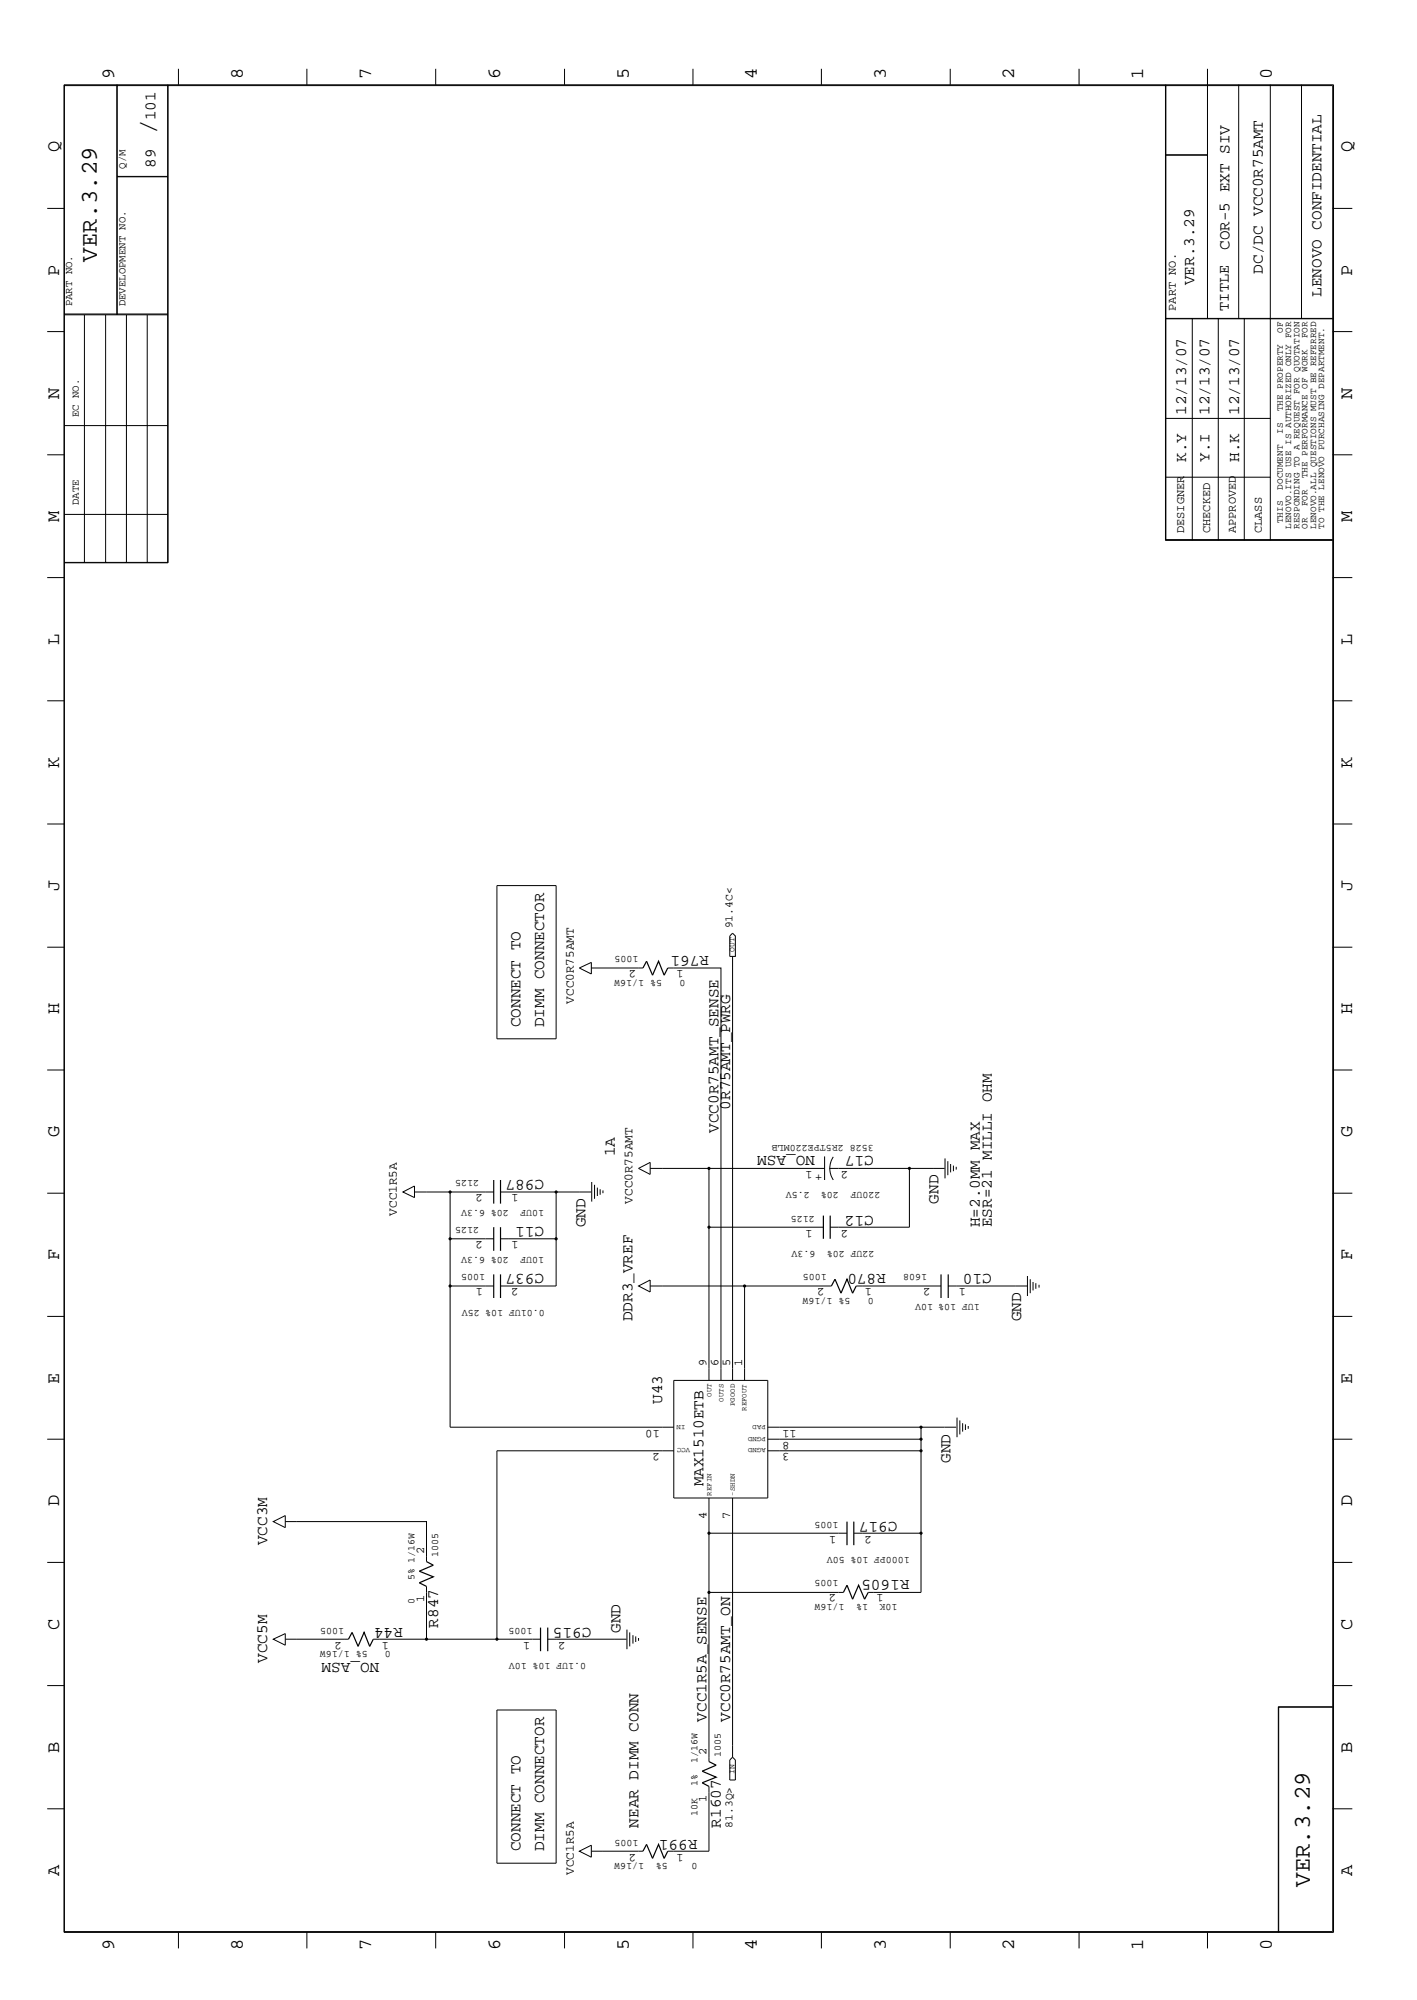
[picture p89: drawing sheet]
<svg xmlns="http://www.w3.org/2000/svg" width="300mm" height="423mm" viewBox="0 0 300 423" stroke-linecap="round" stroke-linejoin="round" font-family="sans-serif">
<defs><g id="words">
<text font-size="5.2" x="32.9" y="28.4" transform="rotate(-90 32.9 28.4)">/</text>
<g font-size="5.1">
<text x="20.5" y="55.4" transform="rotate(-90 20.5 55.4)">VER.3.29</text>
<text x="277.2" y="399.4" transform="rotate(-90 277.2 399.4)">VER.3.29</text>
</g>
<g font-size="4">
<text x="24.1" y="16.7" transform="rotate(-90 24.1 16.7)">9</text>
<text x="51.4" y="16.7" transform="rotate(-90 51.4 16.7)">8</text>
<text x="78.6" y="16.7" transform="rotate(-90 78.6 16.7)">7</text>
<text x="105.8" y="16.7" transform="rotate(-90 105.8 16.7)">6</text>
<text x="133.1" y="16.7" transform="rotate(-90 133.1 16.7)">5</text>
<text x="160.2" y="16.7" transform="rotate(-90 160.2 16.7)">4</text>
<text x="187.5" y="16.7" transform="rotate(-90 187.5 16.7)">3</text>
<text x="214.6" y="16.7" transform="rotate(-90 214.6 16.7)">2</text>
<text x="241.9" y="16.7" transform="rotate(-90 241.9 16.7)">1</text>
<text x="269.2" y="16.7" transform="rotate(-90 269.2 16.7)">0</text>
<text x="12.5" y="32.3" transform="rotate(-90 12.5 32.3)">Q</text>
<text x="286.2" y="32.3" transform="rotate(-90 286.2 32.3)">Q</text>
<text x="12.5" y="58.3" transform="rotate(-90 12.5 58.3)">P</text>
<text x="286.2" y="58.3" transform="rotate(-90 286.2 58.3)">P</text>
<text x="12.5" y="84.4" transform="rotate(-90 12.5 84.4)">N</text>
<text x="286.2" y="84.4" transform="rotate(-90 286.2 84.4)">N</text>
<text x="12.5" y="110.5" transform="rotate(-90 12.5 110.5)">M</text>
<text x="286.2" y="110.5" transform="rotate(-90 286.2 110.5)">M</text>
<text x="12.5" y="136.5" transform="rotate(-90 12.5 136.5)">L</text>
<text x="286.2" y="136.5" transform="rotate(-90 286.2 136.5)">L</text>
<text x="12.5" y="162.6" transform="rotate(-90 12.5 162.6)">K</text>
<text x="286.2" y="162.6" transform="rotate(-90 286.2 162.6)">K</text>
<text x="12.5" y="188.6" transform="rotate(-90 12.5 188.6)">J</text>
<text x="286.2" y="188.6" transform="rotate(-90 286.2 188.6)">J</text>
<text x="12.5" y="214.7" transform="rotate(-90 12.5 214.7)">H</text>
<text x="286.2" y="214.7" transform="rotate(-90 286.2 214.7)">H</text>
<text x="12.5" y="240.7" transform="rotate(-90 12.5 240.7)">G</text>
<text x="286.2" y="240.7" transform="rotate(-90 286.2 240.7)">G</text>
<text x="12.5" y="266.8" transform="rotate(-90 12.5 266.8)">F</text>
<text x="286.2" y="266.8" transform="rotate(-90 286.2 266.8)">F</text>
<text x="12.5" y="292.9" transform="rotate(-90 12.5 292.9)">E</text>
<text x="286.2" y="292.9" transform="rotate(-90 286.2 292.9)">E</text>
<text x="12.5" y="318.9" transform="rotate(-90 12.5 318.9)">D</text>
<text x="286.2" y="318.9" transform="rotate(-90 286.2 318.9)">D</text>
<text x="12.5" y="344.9" transform="rotate(-90 12.5 344.9)">C</text>
<text x="286.2" y="344.9" transform="rotate(-90 286.2 344.9)">C</text>
<text x="12.5" y="371" transform="rotate(-90 12.5 371)">B</text>
<text x="286.2" y="371" transform="rotate(-90 286.2 371)">B</text>
<text x="12.5" y="397" transform="rotate(-90 12.5 397)">A</text>
<text x="286.2" y="397" transform="rotate(-90 286.2 397)">A</text>
<text x="24.1" y="412.7" transform="rotate(-90 24.1 412.7)">9</text>
<text x="51.4" y="412.7" transform="rotate(-90 51.4 412.7)">8</text>
<text x="78.6" y="412.7" transform="rotate(-90 78.6 412.7)">7</text>
<text x="105.8" y="412.7" transform="rotate(-90 105.8 412.7)">6</text>
<text x="133.1" y="412.7" transform="rotate(-90 133.1 412.7)">5</text>
<text x="160.2" y="412.7" transform="rotate(-90 160.2 412.7)">4</text>
<text x="187.5" y="412.7" transform="rotate(-90 187.5 412.7)">3</text>
<text x="214.6" y="412.7" transform="rotate(-90 214.6 412.7)">2</text>
<text x="241.9" y="412.7" transform="rotate(-90 241.9 412.7)">1</text>
<text x="269.2" y="412.7" transform="rotate(-90 269.2 412.7)">0</text>
</g>
<g font-size="3.4">
<text x="32.9" y="25.5" transform="rotate(-90 32.9 25.5)">101</text>
<text x="32.9" y="35.5" transform="rotate(-90 32.9 35.5)">89</text>
<text x="260.2" y="52.9" transform="rotate(-90 260.2 52.9)">COR-5 EXT SIV</text>
<text x="267.2" y="57.9" transform="rotate(-90 267.2 57.9)">DC/DC VCC0R75AMT</text>
<text x="252.7" y="60.4" transform="rotate(-90 252.7 60.4)">VER.3.29</text>
<text x="279.7" y="62.8" transform="rotate(-90 279.7 62.8)">LENOVO CONFIDENTIAL</text>
<text x="251" y="87.8" transform="rotate(-90 251 87.8)">12/13/07</text>
<text x="255.9" y="87.8" transform="rotate(-90 255.9 87.8)">12/13/07</text>
<text x="262.2" y="87.8" transform="rotate(-90 262.2 87.8)">12/13/07</text>
<text x="251" y="97.8" transform="rotate(-90 251 97.8)">K.Y</text>
<text x="255.9" y="97.8" transform="rotate(-90 255.9 97.8)">Y.I</text>
<text x="262.2" y="97.8" transform="rotate(-90 262.2 97.8)">H.K</text>
<text x="150" y="202.4" transform="rotate(-180 150 202.4)">R761</text>
<text x="110.2" y="217.4" transform="rotate(-90 110.2 217.4)">CONNECT TO</text>
<text x="115.1" y="217.4" transform="rotate(-90 115.1 217.4)">DIMM CONNECTOR</text>
<text x="152.1" y="239.8" transform="rotate(-90 152.1 239.8)">VCC0R75AMT_SENSE</text>
<text x="154.5" y="234.9" transform="rotate(-90 154.5 234.9)">0R75AMT_PWRG</text>
<text x="130.1" y="244.8" transform="rotate(-90 130.1 244.8)">1A</text>
<text x="172.5" y="244.8" transform="rotate(-180 172.5 244.8)">NO_ASM</text>
<text x="184.9" y="244.8" transform="rotate(-180 184.9 244.8)">C17</text>
<text x="115.1" y="249.8" transform="rotate(-180 115.1 249.8)">C987</text>
<text x="184.9" y="257.3" transform="rotate(-180 184.9 257.3)">C12</text>
<text x="198.6" y="254.8" transform="rotate(-90 198.6 254.8)">GND</text>
<text x="115.1" y="259.8" transform="rotate(-180 115.1 259.8)">C11</text>
<text x="123.9" y="259.8" transform="rotate(-90 123.9 259.8)">GND</text>
<text x="207.3" y="259.8" transform="rotate(-90 207.3 259.8)">H=2.0MM MAX</text>
<text x="209.9" y="259.8" transform="rotate(-90 209.9 259.8)">ESR=21 MILLI OHM</text>
<text x="115.1" y="269.7" transform="rotate(-180 115.1 269.7)">C937</text>
<text x="187.5" y="269.7" transform="rotate(-180 187.5 269.7)">R870</text>
<text x="209.9" y="269.7" transform="rotate(-180 209.9 269.7)">C10</text>
<text x="133.9" y="279.7" transform="rotate(-90 133.9 279.7)">DDR3_VREF</text>
<text x="216.1" y="279.7" transform="rotate(-90 216.1 279.7)">GND</text>
<text x="140.1" y="297.2" transform="rotate(-90 140.1 297.2)">U43</text>
<text x="201.2" y="309.6" transform="rotate(-90 201.2 309.6)">GND</text>
<text x="148.8" y="314.6" transform="rotate(-90 148.8 314.6)">MAX1510ETB</text>
<text x="189.9" y="322.1" transform="rotate(-180 189.9 322.1)">C917</text>
<text x="56.6" y="327.1" transform="rotate(-90 56.6 327.1)">VCC3M</text>
<text x="192.4" y="334.5" transform="rotate(-180 192.4 334.5)">R1605</text>
<text x="85.3" y="344.5" transform="rotate(-180 85.3 344.5)">R44</text>
<text x="92.7" y="344.5" transform="rotate(-90 92.7 344.5)">R847</text>
<text x="125.1" y="344.5" transform="rotate(-180 125.1 344.5)">C915</text>
<text x="131.3" y="345.6" transform="rotate(-90 131.3 345.6)">GND</text>
<text x="56.6" y="352" transform="rotate(-90 56.6 352)">VCC5M</text>
<text x="80.3" y="352" transform="rotate(-180 80.3 352)">NO_ASM</text>
<text x="149.5" y="364.4" transform="rotate(-90 149.5 364.4)">VCC1R5A_SENSE</text>
<text x="154.5" y="364.4" transform="rotate(-90 154.5 364.4)">VCC0R75AMT_ON</text>
<text x="135.1" y="386.8" transform="rotate(-90 135.1 386.8)">NEAR DIMM CONN</text>
<text x="147.6" y="389.4" transform="rotate(-180 147.6 389.4)">R991</text>
<text x="152.6" y="386.8" transform="rotate(-90 152.6 386.8)">R1607</text>
<text x="110.2" y="391.8" transform="rotate(-90 110.2 391.8)">CONNECT TO</text>
<text x="115.1" y="391.8" transform="rotate(-90 115.1 391.8)">DIMM CONNECTOR</text>
</g>
<text font-size="3.2" x="260" y="65.8" transform="rotate(-90 260 65.8)">TITLE</text>
<g font-size="2.7">
<text x="121.4" y="212.4" transform="rotate(-90 121.4 212.4)">VCC0R75AMT</text>
<text x="174.1" y="248.6" transform="rotate(-180 174.1 248.6)">+</text>
<text x="84" y="257.3" transform="rotate(-90 84 257.3)">VCC1R5A</text>
<text x="133.9" y="254.8" transform="rotate(-90 133.9 254.8)">VCC0R75AMT</text>
<text x="121.4" y="396.8" transform="rotate(-90 121.4 396.8)">VCC1R5A</text>
</g>
<g font-size="2.5">
<text x="248.8" y="65.8" transform="rotate(-90 248.8 65.8)">PART NO.</text>
<text x="250.6" y="112.9" transform="rotate(-90 250.6 112.9)">DESIGNER</text>
<text x="256.1" y="112.9" transform="rotate(-90 256.1 112.9)">CHECKED</text>
<text x="261.5" y="112.9" transform="rotate(-90 261.5 112.9)">APPROVED</text>
<text x="267" y="112.9" transform="rotate(-90 267 112.9)">CLASS</text>
<text x="134.6" y="205.4" transform="rotate(-180 134.6 205.4)">2</text>
<text x="144.6" y="205.4" transform="rotate(-180 144.6 205.4)">1</text>
<text x="172" y="247.8" transform="rotate(-180 172 247.8)">1</text>
<text x="179.5" y="247.8" transform="rotate(-180 179.5 247.8)">2</text>
<text x="102.2" y="252.8" transform="rotate(-180 102.2 252.8)">2</text>
<text x="109.7" y="252.8" transform="rotate(-180 109.7 252.8)">1</text>
<text x="102.2" y="262.7" transform="rotate(-180 102.2 262.7)">2</text>
<text x="109.7" y="262.7" transform="rotate(-180 109.7 262.7)">1</text>
<text x="172" y="260.3" transform="rotate(-180 172 260.3)">1</text>
<text x="179.5" y="260.3" transform="rotate(-180 179.5 260.3)">2</text>
<text x="102.2" y="272.7" transform="rotate(-180 102.2 272.7)">1</text>
<text x="109.7" y="272.7" transform="rotate(-180 109.7 272.7)">2</text>
<text x="174.5" y="272.7" transform="rotate(-180 174.5 272.7)">2</text>
<text x="184.5" y="272.7" transform="rotate(-180 184.5 272.7)">1</text>
<text x="196.9" y="272.7" transform="rotate(-180 196.9 272.7)">2</text>
<text x="204.4" y="272.7" transform="rotate(-180 204.4 272.7)">1</text>
<text x="149.5" y="289.1" transform="rotate(-90 149.5 289.1)">9</text>
<text x="152.1" y="289.1" transform="rotate(-90 152.1 289.1)">6</text>
<text x="154.5" y="289.1" transform="rotate(-90 154.5 289.1)">5</text>
<text x="157.1" y="289.1" transform="rotate(-90 157.1 289.1)">1</text>
<text x="139.6" y="302.6" transform="rotate(-180 139.6 302.6)">10</text>
<text x="167" y="305.1" transform="rotate(-180 167 305.1)">8</text>
<text x="168.6" y="302.6" transform="rotate(-180 168.6 302.6)">11</text>
<text x="139.6" y="307.6" transform="rotate(-180 139.6 307.6)">2</text>
<text x="167" y="307.6" transform="rotate(-180 167 307.6)">3</text>
<text x="149.5" y="321.6" transform="rotate(-90 149.5 321.6)">4</text>
<text x="154.5" y="321.6" transform="rotate(-90 154.5 321.6)">7</text>
<text x="89.7" y="329" transform="rotate(-90 89.7 329)">2</text>
<text x="177" y="325" transform="rotate(-180 177 325)">1</text>
<text x="184.5" y="325" transform="rotate(-180 184.5 325)">2</text>
<text x="89.7" y="339" transform="rotate(-90 89.7 339)">1</text>
<text x="177" y="337.5" transform="rotate(-180 177 337.5)">2</text>
<text x="186.9" y="337.5" transform="rotate(-180 186.9 337.5)">1</text>
<text x="72.3" y="347.5" transform="rotate(-180 72.3 347.5)">2</text>
<text x="82.3" y="347.5" transform="rotate(-180 82.3 347.5)">1</text>
<text x="112.2" y="347.5" transform="rotate(-180 112.2 347.5)">1</text>
<text x="119.6" y="347.5" transform="rotate(-180 119.6 347.5)">2</text>
<text x="149.5" y="371.4" transform="rotate(-90 149.5 371.4)">2</text>
<text x="149.5" y="381.4" transform="rotate(-90 149.5 381.4)">1</text>
<text x="134.6" y="392.3" transform="rotate(-180 134.6 392.3)">2</text>
<text x="144.6" y="392.3" transform="rotate(-180 144.6 392.3)">1</text>
</g>
<g font-size="2.4">
<text x="155" y="196.5" transform="rotate(-90 155 196.5)">91.4C&lt;</text>
<text x="155" y="386.8" transform="rotate(-90 155 386.8)">81.3Q&gt;</text>
</g>
<g font-size="2.3">
<text x="26.6" y="35.7" transform="rotate(-90 26.6 35.7)">Q/M</text>
<text x="15.2" y="64.9" transform="rotate(-90 15.2 64.9)">PART NO.</text>
<text x="26.6" y="64.9" transform="rotate(-90 26.6 64.9)">DEVELOPMENT NO.</text>
<text x="16.7" y="88.3" transform="rotate(-90 16.7 88.3)">EC NO.</text>
<text x="16.7" y="106.9" transform="rotate(-90 16.7 106.9)">DATE</text>
</g>
<g font-size="2.1">
<text x="135.1" y="202.4" transform="rotate(-180 135.1 202.4)">1005</text>
<text x="140.1" y="207.4" transform="rotate(-180 140.1 207.4)">5% 1/16W</text>
<text x="145" y="207.4" transform="rotate(-180 145 207.4)">0</text>
<text x="184.9" y="242.3" transform="rotate(-180 184.9 242.3)">3528 2R5TPE220MLB</text>
<text x="101.4" y="249.8" transform="rotate(-180 101.4 249.8)">2125</text>
<text x="107.7" y="256" transform="rotate(-180 107.7 256)">20% 6.3V</text>
<text x="115.1" y="256" transform="rotate(-180 115.1 256)">10UF</text>
<text x="171.4" y="252.3" transform="rotate(-180 171.4 252.3)">2.5V</text>
<text x="172.5" y="257.3" transform="rotate(-180 172.5 257.3)">2125</text>
<text x="177.5" y="252.3" transform="rotate(-180 177.5 252.3)">20%</text>
<text x="186.4" y="252.3" transform="rotate(-180 186.4 252.3)">220UF</text>
<text x="101.4" y="259.8" transform="rotate(-180 101.4 259.8)">2125</text>
<text x="102.7" y="269.7" transform="rotate(-180 102.7 269.7)">1005</text>
<text x="107.7" y="266" transform="rotate(-180 107.7 266)">20% 6.3V</text>
<text x="115.1" y="266" transform="rotate(-180 115.1 266)">10UF</text>
<text x="172.6" y="264.8" transform="rotate(-180 172.6 264.8)">6.3V</text>
<text x="175" y="269.7" transform="rotate(-180 175 269.7)">1005</text>
<text x="185.1" y="264.8" transform="rotate(-180 185.1 264.8)">22UF 20%</text>
<text x="196.2" y="269.7" transform="rotate(-180 196.2 269.7)">1608</text>
<text x="180" y="274.7" transform="rotate(-180 180 274.7)">5% 1/16W</text>
<text x="184.9" y="274.7" transform="rotate(-180 184.9 274.7)">0</text>
<text x="207.3" y="275.9" transform="rotate(-180 207.3 275.9)">1UF 10% 10V</text>
<text x="115.3" y="277.2" transform="rotate(-180 115.3 277.2)">0.01UF 10% 25V</text>
<text x="177.5" y="322.1" transform="rotate(-180 177.5 322.1)">1005</text>
<text x="92.7" y="329.5" transform="rotate(-90 92.7 329.5)">1005</text>
<text x="192.5" y="329.5" transform="rotate(-180 192.5 329.5)">1000PF 10% 50V</text>
<text x="87.7" y="334.5" transform="rotate(-90 87.7 334.5)">5% 1/16W</text>
<text x="177.5" y="334.5" transform="rotate(-180 177.5 334.5)">1005</text>
<text x="87.7" y="339.5" transform="rotate(-90 87.7 339.5)">0</text>
<text x="178.7" y="339.5" transform="rotate(-180 178.7 339.5)">1/16W</text>
<text x="183.7" y="339.5" transform="rotate(-180 183.7 339.5)">1%</text>
<text x="189.9" y="339.5" transform="rotate(-180 189.9 339.5)">10K</text>
<text x="72.8" y="344.5" transform="rotate(-180 72.8 344.5)">1005</text>
<text x="112.7" y="344.5" transform="rotate(-180 112.7 344.5)">1005</text>
<text x="77.8" y="349.5" transform="rotate(-180 77.8 349.5)">5% 1/16W</text>
<text x="82.7" y="349.5" transform="rotate(-180 82.7 349.5)">0</text>
<text x="124" y="352" transform="rotate(-180 124 352)">0.1UF 10% 10V</text>
<text x="152.6" y="371.9" transform="rotate(-90 152.6 371.9)">1005</text>
<text x="147.6" y="373.1" transform="rotate(-90 147.6 373.1)">1/16W</text>
<text x="147.6" y="378.1" transform="rotate(-90 147.6 378.1)">1%</text>
<text x="135.1" y="389.4" transform="rotate(-180 135.1 389.4)">1005</text>
<text x="147.6" y="384.4" transform="rotate(-90 147.6 384.4)">10K</text>
<text x="136.3" y="394.4" transform="rotate(-180 136.3 394.4)">1/16W</text>
<text x="141.3" y="394.4" transform="rotate(-180 141.3 394.4)">5%</text>
<text x="147.6" y="394.4" transform="rotate(-180 147.6 394.4)">0</text>
</g>
<g font-size="2">
<text x="271.4" y="70.4" transform="rotate(-90 271.4 70.4)">OF</text>
<text x="276.7" y="71.6" transform="rotate(-90 276.7 71.6)">FOR</text>
<text x="271.4" y="87" transform="rotate(-90 271.4 87)">THE PROPERTY</text>
<text x="271.4" y="91.8" transform="rotate(-90 271.4 91.8)">IS</text>
<text x="276.7" y="101.3" transform="rotate(-90 276.7 101.3)">THE PERFORMANCE OF WORK</text>
<text x="271.4" y="103.6" transform="rotate(-90 271.4 103.6)">DOCUMENT</text>
<text x="276.7" y="107.2" transform="rotate(-90 276.7 107.2)">FOR</text>
<text x="271.4" y="110.7" transform="rotate(-90 271.4 110.7)">THIS</text>
<text x="273.2" y="111.9" transform="rotate(-90 273.2 111.9)">LENOVO.ITS USE IS AUTHORIZED ONLY FOR</text>
<text x="275" y="111.9" transform="rotate(-90 275 111.9)">RESPONDING TO A REQUEST FOR QUOTATION</text>
<text x="276.7" y="111.9" transform="rotate(-90 276.7 111.9)">OR</text>
<text x="278.6" y="111.9" transform="rotate(-90 278.6 111.9)">LENOVO.ALL QUESTIONS MUST BE REFERRED</text>
<text x="280.2" y="111.9" transform="rotate(-90 280.2 111.9)">TO THE LENOVO PURCHASING DEPARTMENT.</text>
</g>
<g font-size="1.7">
<text x="155.4" y="201.5" transform="rotate(-90 155.4 201.5)">OUT</text>
<text x="155.4" y="375.5" transform="rotate(-90 155.4 375.5)">IN</text>
</g>
<g font-size="1.6">
<text x="150.5" y="295.7" transform="rotate(-90 150.5 295.7)">OUT</text>
<text x="153.1" y="296.7" transform="rotate(-90 153.1 296.7)">OUTS</text>
<text x="155.5" y="297.6" transform="rotate(-90 155.5 297.6)">PGOOD</text>
<text x="158" y="298.6" transform="rotate(-90 158 298.6)">REFOUT</text>
<text x="145" y="301.7" transform="rotate(-180 145 301.7)">IN</text>
<text x="162.1" y="304.1" transform="rotate(-180 162.1 304.1)">PGND</text>
<text x="162.1" y="301.7" transform="rotate(-180 162.1 301.7)">PAD</text>
<text x="146" y="306.6" transform="rotate(-180 146 306.6)">VCC</text>
<text x="162.1" y="306.6" transform="rotate(-180 162.1 306.6)">AGND</text>
<text x="150.5" y="316.6" transform="rotate(-90 150.5 316.6)">REFIN</text>
<text x="155.5" y="316.6" transform="rotate(-90 155.5 316.6)">-SHDN</text>
</g>
</g></defs>
<g fill="none" stroke="#000" stroke-width=".21">
<path d="M13.5 17.9h268.7v391.1h-268.7zM13.6 18.1h268.4v390.8h-268.4zM24.7 17.9v48.7M24.8 17.9v48.7M35.5 17.9v101.2M35.6 17.9v101.2h-22.1M37.8 14.6v3.3M64.9 14.6v3.3M92.2 14.6v3.3M119.5 14.6v3.3M146.6 14.6v3.3M173.8 14.6v3.3"/>
<path d="M201.1 14.6v3.3M228.3 14.6v3.3M246.6 17.9v96.5h35.4M246.7 17.9v96.5M255.5 14.6v52.9M262.1 17.9v49.6M268.8 17.9v96.5M275.4 17.9v49.6M24.8 37.4h10.8M24.8 37.3h10.8M246.6 32.9h8.9M246.6 32.8h8.9"/>
<path d="M10 44.1h3.5M282 44.1h4.2M10 70.2h3.5M13.5 66.6h22.1M13.5 66.5h22.1M17.9 66.6v52.5M22.4 66.6v52.5M26.8 66.6v52.5M31.2 66.6v52.4M246.6 67.5h35.4M246.6 67.4h35.4M252.3 67.5v46.9"/>
<path d="M257.8 67.5v46.9M263.3 67.5v46.9M282 70.2h4.2M10 96.3h3.5M13.5 90.1h22.1M246.6 88.6h22.2M282 96.3h4.2M13.5 119h22.1M13.5 108.9h22.1M246.6 114.2h35.4M246.6 101h22.2M10 122.3h3.5"/>
<path d="M282 122.3h4.2M10 148.3h3.5M282 148.3h4.2M10 174.4h3.5M282 174.4h4.2M105.2 187.5h12.5v32.4h-12.5zM154.4 198.1l.6-.6 .6 .6v4.3h-1.2zM10 200.5h3.5M122.6 204.9l2.5-1.2v2.5zM125.1 204.9h11M141.3 204.9h11.3v87.3M155 202.4v89.8"/>
<path d="M282 200.5h4.2M10 226.5h3.5M282 226.5h4.2M10 252.6h3.5M85.3 252.3l2.4-1.3v2.5zM87.7 252.3h7.6v9.9M95.3 252.3h9.2M105.9 252.3h11.8v9.9M117.7 252.3h7.4M125.2 250.2v4.1M125.8 250.8v2.9M126.4 251.4v1.8"/>
<path d="M127 251.7v1.2M127.6 252v.6M135.1 247.3l2.5-1.3v2.6zM137.6 247.3h36.9M150 259.8h24.2M150 247.3v44.9M174.5 244.8v5M175.5 247.3h16.9v12.5h-16.7M176.3 244.9a4.4 4.4 0 0 0 0 4.9M192.4 247.3h7.5M200 245.2v4.2M200.6 245.8v3"/>
<path d="M201.2 246.4v1.8M201.8 246.7v1.2M202.4 247v.6M282 252.6h4.2M10 278.6h3.5M95.3 272.2h9.2M95.3 262.2h9.2M95.3 262.2v39.9h47.3M105.9 262.2h11.8M117.7 262.2v10h-11.8M135.1 272.2l2.5-1.3v2.6zM137.6 272.2h38.3"/>
<path d="M157.6 272.2v20M181.2 272.2h17.9M200.7 272.2h16.6M217.4 270.1v4.2M218 270.8v2.9M218.6 271.4v1.7M219.2 271.6v1.2M219.9 271.9v.6M282 278.6h4.2M142.6 292.2h19.9v24.9h-19.9zM10 304.6h3.5M142.6 307.1h-37.4v39.9"/>
<path d="M150 317.1v7.4M155 317.1v54.8M162.5 302.1h32.4M162.5 304.6h32.4M162.5 307.1h32.4M194.9 304.6v19.9M202.4 302.1h-7.5v2.5M202.5 300.1v4.1M203.1 300.7v2.9M203.7 301.2v1.8M204.3 301.5v1.2M204.9 301.8v.6"/>
<path d="M282 304.6h4.2M10 330.7h3.5M57.8 322.1l2.6-1.3v2.5zM60.4 322.1h29.9v8.4M90.3 335.8v11.2M150 324.5v12.6h28.5M150 324.5h29.2M150 337.1v35.8M180.7 324.5h14.2v12.6h-11.2M282 330.7h4.2M10 356.8h3.5M57.8 347l2.6-1.2v2.4z"/>
<path d="M60.4 347h13.3M79 347h26.2M105.2 347h9.2M115.9 347h16.7M132.7 344.9v4.2M133.3 345.5v3M133.9 346.1v1.8M134.5 346.4v1.2M135.1 346.7v.6M282 356.8h4.2M105.2 361.9h12.5v32.5h-12.5zM150 378.1v13.7h-8.7"/>
<path d="M155 371.9l.6 .6v4.3h-1.2v-4.3zM270.5 361.4h11.5M270.6 361.3v47.7M282 361.3h-11.5v47.7M10 382.9h3.5M122.6 391.8l2.5-1.2v2.5zM125.1 391.8h11M282 382.9h4.2M37.8 409v3.4M64.9 409v3.4M92.2 409v3.4M119.5 409v3.4"/>
<path d="M146.6 409v3.4M173.8 409v3.4M201.1 409v3.4M228.3 409v3.4M255.5 409v3.4"/>
</g>
<g fill="none" stroke="#000" stroke-width=".25">
<path d="M136.1 204.9l.7-1.4 1.3 2.9 1.3-2.9 1.1 2.9 .8-1.5M104.5 249.8v5M104.5 259.8v5M105.9 249.8v5M105.9 259.8v5M174.2 257.3v4.9M175.7 257.3v4.9M104.5 269.7v5M105.9 269.7v5M175.9 272.2l.8-1.4 1.3 2.9 1.2-2.9 1.2 2.9 .8-1.5M199.1 269.7v5M200.7 269.7v5"/>
<path d="M90.3 330.5l1.4 .8-3 1.3 3 1.2-3 1.2 1.6 .8M178.5 337.1l.7-1.6 1.2 3 1.3-3 1.3 3 .7-1.4M179.2 322.1v5M180.7 322.1v5M73.7 347l.8-1.5 1.3 3 1.2-3 1.2 3 .8-1.5M114.4 344.5v5M115.9 344.5v5M150 372.9l1.6 .7-3 1.3 3 1.3-3 1.2 1.4 .7M136.1 391.8l.7-1.4 1.3 3 1.3-3 1.1 3 .8-1.6"/>
</g>
<g fill="#000">
<circle cx="95.2" cy="252.3" r=".34"/>
<circle cx="117.7" cy="252.3" r=".34"/>
<circle cx="150" cy="247.3" r=".34"/>
<circle cx="150" cy="259.8" r=".34"/>
<circle cx="192.4" cy="247.3" r=".34"/>
<circle cx="95.2" cy="272.2" r=".34"/>
<circle cx="95.2" cy="262.2" r=".34"/>
<circle cx="117.7" cy="262.2" r=".34"/>
<circle cx="157.6" cy="272.2" r=".34"/>
<circle cx="194.9" cy="304.6" r=".34"/>
<circle cx="194.9" cy="307.1" r=".34"/>
<circle cx="194.9" cy="302.1" r=".34"/>
<circle cx="150" cy="324.5" r=".34"/>
<circle cx="150" cy="337.1" r=".34"/>
<circle cx="194.9" cy="324.5" r=".34"/>
<circle cx="90.3" cy="347" r=".34"/>
<circle cx="105.2" cy="347" r=".34"/>
</g>
<use href="#words"/>
</svg>
